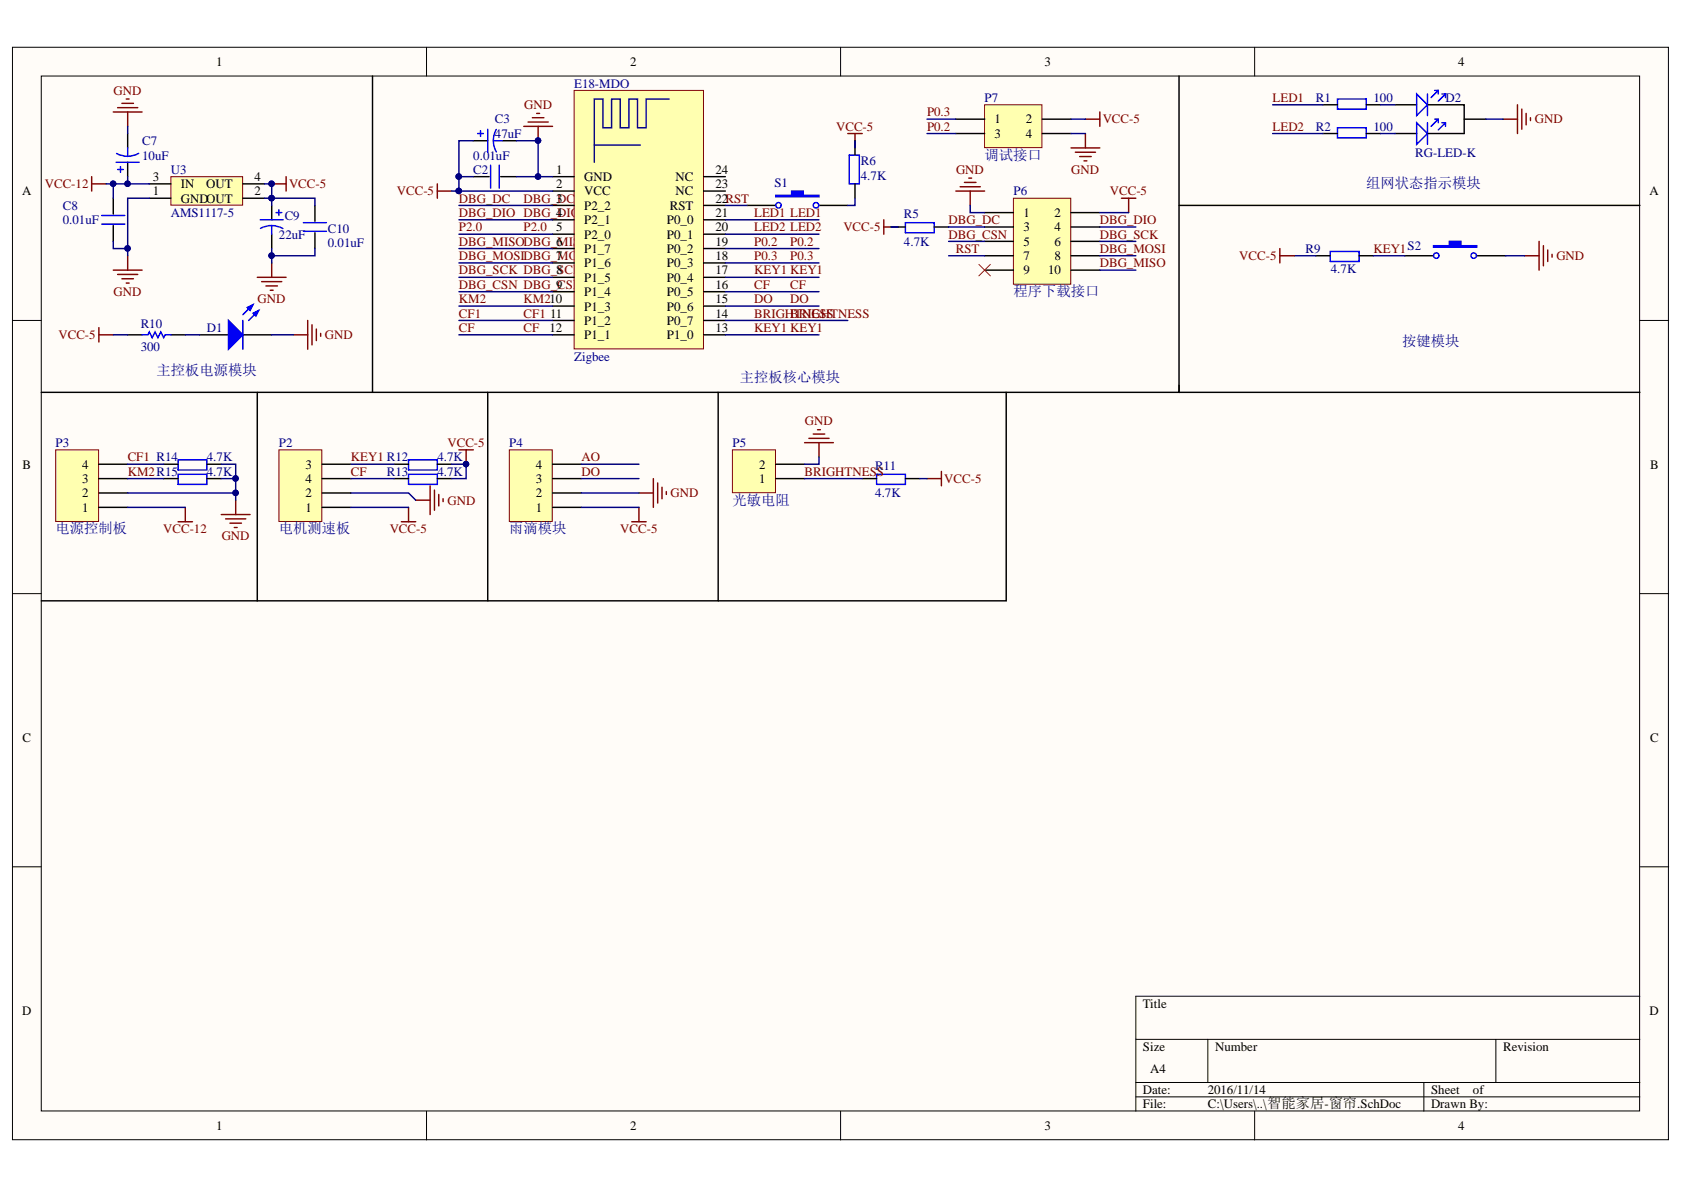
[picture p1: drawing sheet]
<svg xmlns="http://www.w3.org/2000/svg" width="297mm" height="210mm" viewBox="0 0 297 210" stroke-linecap="round" stroke-linejoin="round" font-family="sans-serif">
<defs><g id="words">
<g font-size="2.5" fill="#000080">
<text x="173.7" y="28.1">调试接口</text>
<text x="241" y="33.2">组网状态指示模块</text>
<text x="178.8" y="52.2">程序下载接口</text>
<text x="247.3" y="61.1">按键模块</text>
<text x="27.6" y="66.2">主控板电源模块</text>
<text x="130.5" y="67.4">主控板核心模块</text>
<text x="129.2" y="89">光敏电阻</text>
<text x="9.8" y="94.1">电源控制板</text>
<text x="49.2" y="94.1">电机测速板</text>
<text x="89.8" y="94.1">雨滴模块</text>
</g>
<g font-size="2.3">
<text x="38.1" y="11.6">1</text>
<text x="111.2" y="11.6">2</text>
<text x="184.2" y="11.6">3</text>
<text x="257.2" y="11.6">4</text>
<text x="175.4" y="21.8">1</text>
<text x="180.9" y="21.8">2</text>
<text x="175.4" y="24.3">3</text>
<text x="180.9" y="24.3">4</text>
<text x="3.9" y="34.5">A</text>
<text x="27" y="34.5">1</text>
<text x="27" y="31.9">3</text>
<text x="31.9" y="35.7">GNDOUT</text>
<text x="31.9" y="33.2">IN</text>
<text x="36.4" y="33.2">OUT</text>
<text x="44.9" y="34.5">2</text>
<text x="44.9" y="31.9">4</text>
<text x="98.1" y="30.7">1</text>
<text x="98.1" y="33.2">2</text>
<text x="98.1" y="35.7">3</text>
<text x="103.1" y="31.9">GND</text>
<text x="103.1" y="34.5">VCC</text>
<text x="119.2" y="34.5">NC</text>
<text x="119.2" y="31.9">NC</text>
<text x="126.2" y="33.2">23</text>
<text x="126.2" y="30.7">24</text>
<text x="126.2" y="35.7">22RST</text>
<text x="291" y="34.5">A</text>
<text x="98.1" y="38.3">4</text>
<text x="98.1" y="40.8">5</text>
<text x="103.1" y="37">P2_2</text>
<text x="103.1" y="39.5">P2_1</text>
<text x="117.6" y="39.5">P0_0</text>
<text x="118.2" y="37">RST</text>
<text x="126.2" y="40.8">20</text>
<text x="126.2" y="38.3">21</text>
<text x="180.5" y="38.3">1</text>
<text x="180.5" y="40.8">3</text>
<text x="186" y="38.3">2</text>
<text x="186" y="40.8">4</text>
<text x="98.1" y="43.3">6</text>
<text x="98.1" y="45.9">7</text>
<text x="103.1" y="42.1">P2_0</text>
<text x="103.1" y="44.6">P1_7</text>
<text x="103.1" y="47.1">P1_6</text>
<text x="117.6" y="47.1">P0_3</text>
<text x="117.6" y="44.6">P0_2</text>
<text x="117.6" y="42.1">P0_1</text>
<text x="126.2" y="45.9">18</text>
<text x="126.2" y="43.3">19</text>
<text x="180.5" y="43.3">5</text>
<text x="180.5" y="45.9">7</text>
<text x="186" y="43.3">6</text>
<text x="186" y="45.9">8</text>
<text x="98.1" y="48.4">8</text>
<text x="98.1" y="51">9</text>
<text x="103.1" y="49.7">P1_5</text>
<text x="103.1" y="52.2">P1_4</text>
<text x="117.6" y="52.2">P0_5</text>
<text x="117.6" y="49.7">P0_4</text>
<text x="126.2" y="53.5">15</text>
<text x="126.2" y="51">16</text>
<text x="126.2" y="48.4">17</text>
<text x="180.5" y="48.4">9</text>
<text x="184.9" y="48.4">10</text>
<text x="96.9" y="58.6">12</text>
<text x="97" y="56">11</text>
<text x="103.1" y="54.8">P1_3</text>
<text x="103.1" y="57.3">P1_2</text>
<text x="103.1" y="59.8">P1_1</text>
<text x="117.6" y="59.8">P1_0</text>
<text x="117.6" y="57.3">P0_7</text>
<text x="117.6" y="54.8">P0_6</text>
<text x="126.2" y="58.6">13</text>
<text x="126.2" y="56">14</text>
<text x="4" y="82.7">B</text>
<text x="14.5" y="82.7">4</text>
<text x="53.9" y="82.7">3</text>
<text x="94.5" y="82.7">4</text>
<text x="133.9" y="82.7">2</text>
<text x="291.1" y="82.7">B</text>
<text x="14.5" y="87.7">2</text>
<text x="14.5" y="85.2">3</text>
<text x="53.9" y="87.7">2</text>
<text x="53.9" y="85.2">4</text>
<text x="94.5" y="87.7">2</text>
<text x="94.5" y="85.2">3</text>
<text x="133.9" y="85.2">1</text>
<text x="14.5" y="90.3">1</text>
<text x="53.9" y="90.3">1</text>
<text x="94.5" y="90.3">1</text>
<text x="4" y="130.9">C</text>
<text x="291.1" y="130.9">C</text>
<text x="3.9" y="179">D</text>
<text x="201.6" y="177.7">Title</text>
<text x="291" y="179">D</text>
<text x="201.6" y="185.4">Size</text>
<text x="214.3" y="185.4">Number</text>
<text x="265.1" y="185.4">Revision</text>
<text x="202.9" y="189.2">A4</text>
<text x="201.6" y="193">Date:</text>
<text x="201.6" y="195.5">File:</text>
<text x="213.1" y="193">2016/11/14</text>
<text x="213.1" y="195.5">C:\Users\..\智能家居-窗帘.SchDoc</text>
<text x="252.4" y="193">Sheet</text>
<text x="252.4" y="195.5">Drawn By:</text>
<text x="259.8" y="193">of</text>
<text x="38.1" y="199.3">1</text>
<text x="111.2" y="199.3">2</text>
<text x="184.2" y="199.3">3</text>
<text x="257.2" y="199.3">4</text>
</g>
<g font-size="2.3" fill="#800000">
<text x="20" y="16.7">GND</text>
<text x="224.5" y="18">LED1</text>
<text x="92.5" y="19.2">GND</text>
<text x="147.5" y="23">VCC-5</text>
<text x="163.5" y="23">P0.2</text>
<text x="163.5" y="20.5">P0.3</text>
<text x="194.5" y="21.8">VCC-5</text>
<text x="224.5" y="23">LED2</text>
<text x="270.7" y="21.8">GND</text>
<text x="7.9" y="33.2">VCC-12</text>
<text x="51" y="33.2">VCC-5</text>
<text x="70" y="34.5">VCC-5</text>
<text x="81" y="35.7">DBG_DC</text>
<text x="92.4" y="35.7">DBG_DC</text>
<text x="168.6" y="30.7">GND</text>
<text x="189" y="30.7">GND</text>
<text x="195.8" y="34.5">VCC-5</text>
<text x="81" y="40.8">P2.0</text>
<text x="81" y="38.3">DBG_DIO DBG_DIO</text>
<text x="92.4" y="40.8">P2.0</text>
<text x="133" y="38.3">LED1 LED1</text>
<text x="133" y="40.8">LED2 LED2</text>
<text x="148.8" y="40.8">VCC-5</text>
<text x="167.3" y="39.5">DBG_DC</text>
<text x="194" y="39.5">DBG_DIO</text>
<text x="81" y="43.3">DBG_MISODBG_MISO</text>
<text x="81" y="45.9">DBG_MOSIDBG_MOSI</text>
<text x="133" y="43.3">P0.2</text>
<text x="133" y="45.9">P0.3</text>
<text x="139.4" y="45.9">P0.3</text>
<text x="139.4" y="43.3">P0.2</text>
<text x="167.3" y="42.1">DBG_CSN</text>
<text x="168.6" y="44.6">RST</text>
<text x="194" y="44.6">DBG_MOSI</text>
<text x="194" y="47.1">DBG_MISO</text>
<text x="194" y="42.1">DBG_SCK</text>
<text x="218.6" y="45.9">VCC-5</text>
<text x="242.3" y="44.6">KEY1S2</text>
<text x="274.5" y="45.9">GND</text>
<text x="20" y="52.2">GND</text>
<text x="45.4" y="53.5">GND</text>
<text x="81" y="48.4">DBG_SCK DBG_SCK</text>
<text x="81" y="51">DBG_CSN DBG_CSN</text>
<text x="81" y="53.5">KM2</text>
<text x="92.4" y="53.5">KM210</text>
<text x="133" y="48.4">KEY1 KEY1</text>
<text x="133" y="51">CF</text>
<text x="133" y="53.5">DO</text>
<text x="139.4" y="53.5">DO</text>
<text x="139.4" y="51">CF</text>
<text x="10.3" y="59.8">VCC-5</text>
<text x="57.3" y="59.8">GND</text>
<text x="81" y="56">CF1</text>
<text x="81" y="58.6">CF</text>
<text x="92.4" y="56">CF1</text>
<text x="92.4" y="58.6">CF</text>
<text x="133" y="58.6">KEY1 KEY1</text>
<text x="133" y="56">BRIGHTNESS</text>
<text x="139.4" y="56">BRIGHTNESS</text>
<text x="142" y="75">GND</text>
<text x="22.5" y="81.4">CF1 R14</text>
<text x="22.5" y="83.9">KM2R15</text>
<text x="61.9" y="81.4">KEY1 R12</text>
<text x="61.9" y="83.9">CF</text>
<text x="78.9" y="78.9">VCC-5</text>
<text x="102.6" y="81.4">AO</text>
<text x="102.6" y="83.9">DO</text>
<text x="141.9" y="83.9">BRIGHTNESS</text>
<text x="78.9" y="89">GND</text>
<text x="118.3" y="87.7">GND</text>
<text x="166.6" y="85.2">VCC-5</text>
<text x="28.8" y="94.1">VCC-12</text>
<text x="39.1" y="95.3">GND</text>
<text x="68.7" y="94.1">VCC-5</text>
<text x="109.4" y="94.1">VCC-5</text>
</g>
<g font-size="2.3" fill="#000080">
<text x="101.3" y="15.4">E18-MDO</text>
<text x="173.7" y="18">P7</text>
<text x="232.1" y="18">R1</text>
<text x="242.3" y="18">100</text>
<text x="254.9" y="18">D2</text>
<text x="87.3" y="21.8">C3</text>
<text x="232.1" y="23">R2</text>
<text x="242.3" y="23">100</text>
<text x="25.1" y="28.1">10uF</text>
<text x="25.1" y="25.6">C7</text>
<text x="83.5" y="28.1">0.01uF</text>
<text x="87.3" y="24.3">47uF</text>
<text x="151.8" y="29.2">R6</text>
<text x="249.6" y="27.8">RG-LED-K</text>
<text x="30.1" y="30.7">U3</text>
<text x="83.5" y="30.7">C2</text>
<text x="136.6" y="33">S1</text>
<text x="151.8" y="31.7">4.7K</text>
<text x="178.8" y="34.5">P6</text>
<text x="11.1" y="37">C8</text>
<text x="11.1" y="39.5">0.01uF</text>
<text x="30.1" y="38.3">AMS1117-5</text>
<text x="50.2" y="38.8">C9</text>
<text x="57.8" y="41.1">C10</text>
<text x="159.5" y="38.5">R5</text>
<text x="49.2" y="42.1">22uF</text>
<text x="57.8" y="43.6">0.01uF</text>
<text x="159.5" y="43.3">4.7K</text>
<text x="230.3" y="44.6">R9</text>
<text x="234.7" y="48.1">4.7K</text>
<text x="24.8" y="57.8">R10</text>
<text x="36.5" y="58.6">D1</text>
<text x="24.8" y="61.9">300</text>
<text x="101.3" y="63.6">Zigbee</text>
<text x="9.8" y="78.9">P3</text>
<text x="36.5" y="81.4">4.7K</text>
<text x="36.5" y="83.9">4.7K</text>
<text x="49.2" y="78.9">P2</text>
<text x="68.2" y="83.9">R13</text>
<text x="77.1" y="81.4">4.7K</text>
<text x="77.1" y="83.9">4.7K</text>
<text x="89.8" y="78.9">P4</text>
<text x="129.2" y="78.9">P5</text>
<text x="154.4" y="82.9">R11</text>
<text x="154.4" y="87.7">4.7K</text>
</g>
</g></defs>
<g fill="#fffcf8" stroke="#000" stroke-width=".18">
<path d="M2.2 8.3h292.1v192.7h-292.1z"/>
<path d="M7.3 13.4h281.9v182.6h-281.9z"/>
</g>
<g fill="none" stroke="#000" stroke-width=".18">
<path d="M75.2 8.3v5.1M148.3 8.3v5.1M221.3 8.3v5.1M2.2 56.5h5.1M289.3 56.5h5M2.2 104.7h5.1M289.3 104.7h5M2.2 152.9h5.1M289.3 152.9h5M289.3 175.7h-89v20.3M75.2 196v5.1M148.3 196v5.1"/>
<path d="M200.3 183.3h89M200.3 190.9h89M200.3 193.5h89M213 183.3v7.6M221.3 196v5.1M251.2 190.9v5.1M263.9 183.3v7.6"/>
</g>
<path d="M86.5 29.1v4.1M88.1 29.1v4.1" fill="none" stroke="#00f" stroke-width=".25"/>
<path d="M83.5 31.2h2.8M88.3 31.2h2.8" fill="none" stroke="#000" stroke-width=".25"/>
<path d="M101.3 15.9h22.8v45.6h-22.8z" fill="#ffffb0" stroke="#800000" stroke-width=".18"/>
<path d="M118 17.5h-4v5h-1.5v-5h-1.6v5h-1.5v-5h-1.5v5h-1.5v-5h-1.6v11.1M104.8 25.6h8.2" fill="none" stroke="#0c0087" stroke-width=".25"/>
<g fill="none" stroke="#000" stroke-width=".25">
<path d="M83.5 24.8h2.5M88.6 24.8h2.5M97.5 31.2h3.8M97.5 33.7h3.8M97.5 36.2h3.8M97.5 38.8h3.8M124.1 31.2h3.8M124.1 33.7h3.8M124.1 36.2h3.8M124.1 38.8h3.8M97.5 41.3h3.8M97.5 43.8h3.8"/>
<path d="M97.5 46.4h3.8M97.5 48.9h3.8M97.5 51.5h3.8M97.5 54h3.8M97.5 56.5h3.8M97.5 59.1h3.8M124.1 41.3h3.8M124.1 43.8h3.8M124.1 46.4h3.8M124.1 48.9h3.8M124.1 51.5h3.8M124.1 54h3.8"/>
<path d="M124.1 56.5h3.8M124.1 59.1h3.8"/>
</g>
<path d="M84.3 23.6h1M84.8 23v1.1M86 22.8v4.1M87 24.8h1.6M87.5 22.8a4 4 0 0 0 .1 4" fill="none" stroke="#00f" stroke-width=".25"/>
<path d="M178.8 35h10.1v15.1h-10.1z" fill="#ffffb0" stroke="#800000" stroke-width=".18"/>
<path d="M173.7 37.5h5.1M188.9 37.5h5.1M157.2 40h2.5M164.8 40h2.5M173.7 40h5.1M173.7 42.6h5.1M173.7 45.1h5.1M173.7 47.6h5.1M188.9 40h5.1M188.9 42.6h5.1M188.9 45.1h5.1M188.9 47.6h5.1" fill="none" stroke="#000" stroke-width=".25"/>
<path d="M155.9 38.8v2.5M168.6 33.7h5.1M169.4 32.9h3.5M170.1 32.2h2M170.9 31.4h.5M171.1 33.7v2.5M197.8 35h2.5M199.1 35v2.5M155.9 40h2.5" fill="none" stroke="#800000" stroke-width=".25"/>
<path d="M159.7 39.3h5.1v1.8h-5.1z" fill="none" stroke="#00f" stroke-width=".25"/>
<path d="M173.7 18.5h10.1v7.5h-10.1z" fill="#ffffb0" stroke="#800000" stroke-width=".18"/>
<path d="M131.8 36.2h5M144.5 36.2h5M168.6 21h5.1M168.6 23.6h5.1M183.8 21h5.1M183.8 23.6h5.1" fill="none" stroke="#000" stroke-width=".25"/>
<path d="M136.8 34.5h2.8v-.8h2.1v.8h2.8v.2h-7.7z" fill-rule="evenodd" fill="#00f"/>
<g fill="none" stroke="#00f" stroke-width=".25">
<path d="M136.8 34.5h2.8v-.8h2.1v.8h2.8v.2h-7.7zM149.8 27.4h1.8v5h-1.8zM25.1 59.1h1l.2-.5 .5 1 .5-1 .6 1 .5-1 .5 1 .2-.5h1"/>
<circle cx="137.3" cy="36.2" r=".48"/>
<circle cx="143.9" cy="36.2" r=".48"/>
</g>
<path d="M150.8 24.8v2.6M150.8 32.4v2.6M22.5 59.1h2.6M30.1 59.1h2.6M35.2 59.1h5.1M42.8 59.1h5.1" fill="none" stroke="#000" stroke-width=".25"/>
<path d="M77.1 32.4v2.6M77.1 33.7h2.6M92.4 22.3h5.1M93.1 21.5h3.6M93.9 20.8h2M94.7 20h.5M94.9 22.3v2.5M149.5 23.6h2.6M150.8 23.6v2.5" fill="none" stroke="#800000" stroke-width=".25"/>
<circle cx="94.9" cy="24.8" r=".48" fill="#000080" stroke="#000080" stroke-width=".18"/>
<path d="M40.3 56.5l2.5 2.6-2.5 2.5z" fill="#00f"/>
<path d="M40.3 56.5l2.5 2.6-2.5 2.5zM44.6 53.7l-1.8 1.8M45.6 54.7l-1.7 1.8" fill="none" stroke="#00f" stroke-width=".25"/>
<path d="M44.6 55.3l1-.6-.5 1.1z" fill="#00f"/>
<path d="M44.6 55.3l1-.6-.5 1.1z" fill="none" stroke="#00f" stroke-width=".25"/>
<path d="M43.6 54.2l1-.5-.5 1z" fill="#00f"/>
<g fill="none" stroke="#00f" stroke-width=".25">
<path d="M235.9 17.5h5.1v1.7h-5.1zM249.9 16.6l1.9 1.9-1.9 1.9zM251.8 16.6v3.8M253.1 15.9h.6v.7M253.7 15.9l-1.3 1.3M254.3 16.6h.7M255 16.6v.6M255 16.6l-1.3 1.2M235.9 22.5h5.1v1.8h-5.1zM249.9 21.7l1.9 1.9-1.9 1.9zM251.8 21.7v3.8M253.1 21h.6v.7"/>
<path d="M253.7 21l-1.3 1.3M254.3 21.7h.7M255 21.7l-1.3 1.2M255 21.7v.6M42.8 56.5v5.1M43.6 54.2l1-.5-.5 1z"/>
</g>
<g fill="none" stroke="#800000" stroke-width=".25">
<path d="M194 19.8v2.5M267.7 18.5v5.1M268.4 19.2v3.6M188.9 26.1h5.1M189.7 26.9h3.5M190.4 27.6h2.1M191.2 28.4h.5M191.5 21h2.5M191.5 23.6v2.5M265.1 21h2.6M269.2 20v2M270 20.8v.5"/>
<path d="M17.4 57.8v2.5M17.4 59.1h2.6M51.7 59.1h2.6M54.3 56.5v5.1M55 57.3v3.5M55.8 58v2.1M56.6 58.8v.5"/>
</g>
<path d="M65.7 13.4v55.8h142.3v-55.8M233.4 18.5h2.5M241 18.5h2.5M246.1 18.5h3.8M251.9 18.5h6.4v5.1h-6.4M208 36.2h81.3M233.4 23.6h2.5M241 23.6h2.5M246.1 23.6h3.8M258.3 21h3.8M208 67.9v1.3" fill="none" stroke="#000" stroke-width=".25"/>
<path d="M172.7 46.6l2 2.1M174.7 46.6l-2 2.1" fill="none" stroke="#f00" stroke-width=".18"/>
<path d="M49.2 79.3h7.6v12.7h-7.6z" fill="#ffffb0" stroke="#800000" stroke-width=".18"/>
<path d="M56.8 89.5h5.1M56.8 87h5.1M56.8 84.4h5.1M56.8 81.9h5.1" fill="none" stroke="#000" stroke-width=".25"/>
<path d="M9.8 79.3h7.6v12.7h-7.6z" fill="#ffffb0" stroke="#800000" stroke-width=".18"/>
<path d="M17.4 89.5h5.1M17.4 87h5.1M17.4 84.4h5.1M17.4 81.9h5.1" fill="none" stroke="#000" stroke-width=".25"/>
<path d="M30.1 31.2h12.7v5h-12.7z" fill="#ffffb0" stroke="#800000" stroke-width=".18"/>
<g fill="none" stroke="#000" stroke-width=".25">
<path d="M20 35v2.8M20 39.8v2.8M22.5 23.6v2.5M22.5 28.6v2.6M26.3 35h3.8M26.3 32.4h3.8M42.8 35h3.9M42.8 32.4h3.9M47.9 36.2v2.6M55.5 36.2v2.8M47.9 41.3v2.5M55.5 41.1v2.7"/>
<path d="M247.8 45.1h5.1M260.5 45.1h5.1M7.3 69.2h58.4M45.4 69.2v36.8M86 69.2v36.8h-40.6M7.3 106h38.1"/>
</g>
<g fill="none" stroke="#00f" stroke-width=".25">
<path d="M17.9 39.5h4.1M17.9 38h4.1M20.5 28.6h4.1M20.7 29.9h1.1M21.3 29.4v1M22.5 26.1v1.5M24.5 27a4 4 0 0 1-3.9 .1M45.9 38.8h4.1M47.9 39.8l1.2 .2 .8 .3M47.9 39.8l-.8 .1-1.2 .4M47.9 39.8v1.5M48.7 37.5h1"/>
<path d="M49.2 37v1M53.5 39.3h4.1M53.5 40.8h4.1"/>
</g>
<g fill="none" stroke="#800000" stroke-width=".25">
<path d="M20 19.8h5.1M20.7 19h3.6M21.5 18.2h2M22.3 17.5h.5M22.5 19.8v2.5M16.2 32.4h2.5M16.2 31.2v2.5M47.9 32.4h2.6M50.5 31.2v2.5M20 47.6h5.1M20.7 48.4h3.6M21.5 49.2h2"/>
<path d="M22.3 49.9h.5M22.5 45.1v2.5M45.4 48.9h5.1M46.1 49.7h3.6M46.9 50.4h2M47.7 51.2h.5M47.9 46.4v2.5M31.4 92h2.6M32.7 89.5v2.5M70.8 92h2.5M72.1 89.5v2.5M73.3 88.2h2.6"/>
<path d="M75.9 85.7v5.1M76.6 86.5v3.5M77.4 87.2v2M78.2 88v.5"/>
</g>
<circle cx="47.9" cy="32.4" r=".48" fill="#000080" stroke="#000080" stroke-width=".18"/>
<path d="M252.9 43.3h2.8v-.7h2v.7h2.8v.3h-7.6z" fill-rule="evenodd" fill="#00f"/>
<g fill="none" stroke="#00f" stroke-width=".25">
<path d="M234.6 44.4h5.1v1.7h-5.1zM252.9 43.3h2.8v-.7h2v.7h2.8v.3h-7.6z"/>
<circle cx="253.3" cy="45.1" r=".48"/>
<circle cx="259.9" cy="45.1" r=".48"/>
</g>
<path d="M232.1 45.1h2.5M239.7 45.1h2.6M208 69.2h81.3" fill="none" stroke="#000" stroke-width=".25"/>
<path d="M89.8 79.3h7.6v12.7h-7.6z" fill="#ffffb0" stroke="#800000" stroke-width=".18"/>
<path d="M126.7 69.2v36.8h-40.7M97.5 89.5h5M97.5 87h5M97.5 84.4h5M97.5 81.9h5" fill="none" stroke="#000" stroke-width=".25"/>
<path d="M111.4 92h2.6M112.7 87h2.5M112.7 89.5v2.5M115.2 84.4v5.1M116 85.2v3.5M116.8 85.9v2.1M117.5 86.7v.5" fill="none" stroke="#800000" stroke-width=".25"/>
<path d="M129.2 79.3h7.6v7.6h-7.6z" fill="#ffffb0" stroke="#800000" stroke-width=".18"/>
<g fill="none" stroke="#000" stroke-width=".25">
<path d="M177.5 69.2v36.8h-50.8M28.9 84.4h2.5M28.9 81.9h2.5M36.5 84.4h2.5M36.5 81.9h2.5M69.5 84.4h2.6M69.5 81.9h2.6M77.1 84.4h2.6M77.1 81.9h2.6M136.8 84.4h5.1M136.8 81.9h5.1M152.1 84.4h2.5"/>
<path d="M159.7 84.4h2.5"/>
</g>
<g fill="none" stroke="#800000" stroke-width=".25">
<path d="M225.8 43.8v2.6M225.8 45.1h2.5M268.9 45.1h2.6M271.5 42.6v5M272.2 43.3v3.6M273 44.1v2M273.8 44.9v.5M80.9 79.3h2.6M82.2 79.3v2.6M141.9 78.1h5.1M142.7 77.3h3.5M143.4 76.6h2.1"/>
<path d="M144.2 75.8h.5M144.5 78.1v2.5M39 90.8h5.1M39.8 91.5h3.6M40.6 92.3h2M41.3 93h.5M41.6 88.2v2.6M163.5 84.4h2.6M166.1 83.2v2.5"/>
</g>
<path d="M31.4 81.1h5.1v1.8h-5.1zM31.4 83.7h5.1v1.7h-5.1zM72.1 81.1h5v1.8h-5zM72.1 83.7h5v1.7h-5zM154.6 83.7h5.1v1.7h-5.1z" fill="none" stroke="#00f" stroke-width=".25"/>
<g fill="#000080" stroke="#000080" stroke-width=".18">
<circle cx="82.2" cy="81.9" r=".48"/>
<circle cx="80.9" cy="31.1" r=".49"/>
<circle cx="80.9" cy="33.7" r=".49"/>
<circle cx="94.9" cy="31.1" r=".48"/>
<circle cx="94.9" cy="24.8" r=".48"/>
<circle cx="41.5" cy="86.9" r=".48"/>
<circle cx="22.5" cy="43.8" r=".48"/>
<circle cx="47.9" cy="45.1" r=".48"/>
<circle cx="22.5" cy="32.4" r=".48"/>
<circle cx="20" cy="32.4" r=".48"/>
<circle cx="47.9" cy="34.9" r=".48"/>
<circle cx="47.9" cy="32.4" r=".48"/>
<circle cx="41.5" cy="84.4" r=".48"/>
</g>
<g fill="none" stroke="#000080" stroke-width=".25">
<path d="M224.5 18.5h8.9M243.5 18.5h2.6M18.7 32.4h3.8M20 32.4v2.6M22.5 31.2v1.2h3.8M22.5 22.3v1.3M26.3 35h-3.8v10.1M46.7 35h8.8v1.2M46.7 32.4h1.2v3.8M79.7 33.7h17.8M80.9 38.8h16.6M80.9 36.2h16.6"/>
<path d="M83.5 31.2h-2.6v2.5M83.5 24.8h-2.6v6.4M91.1 24.8h3.8v6.4M91.1 31.2h6.4M127.9 38.8h16.6M127.9 36.2h3.9M150.8 35v1.2h-1.3M150.8 24.8v1.3M163.5 21h5.1M163.5 23.6h5.1M171.1 36.2v1.3h2.6M188.9 21h2.6"/>
<path d="M188.9 23.6h2.6M194 37.5h5.1M224.5 23.6h8.9M243.5 23.6h2.6M262.1 21h3M20 42.6v1.2h2.5M20 59.1h2.5M32.7 59.1h2.5M47.9 43.8v2.6M47.9 59.1h3.8M55.5 43.8v1.3h-7.6M80.9 59.1h16.6"/>
<path d="M80.9 46.4h16.6M80.9 51.5h16.6M80.9 54h16.6M80.9 56.5h16.6M80.9 41.3h16.6M80.9 43.8h16.6M80.9 48.9h16.6M127.9 59.1h16.6M127.9 46.4h16.6M127.9 51.5h16.6M127.9 54h16.6M127.9 56.5h21.6"/>
<path d="M127.9 41.3h16.6M127.9 43.8h16.6M127.9 48.9h16.6M157.2 40h1.2M167.3 40h6.4M167.3 42.6h6.4M167.3 45.1h6.4M194 40h6.3M194 42.6h6.3M194 45.1h6.3M194 47.6h6.3M228.3 45.1h3.8"/>
<path d="M242.3 45.1h5.5M265.6 45.1h3.3M22.5 89.5h10.2M22.5 87h19.1M22.5 84.4h6.4M22.5 81.9h6.4M39 81.9h2.6v2.5h-2.6M41.6 84.4v3.8M61.9 87h10.2l1.2 1.2M61.9 89.5h10.2M61.9 84.4h7.6M61.9 81.9h7.6"/>
<path d="M79.7 81.9h2.5v2.5h-2.5M102.5 89.5h10.2M102.5 87h10.2M102.5 84.4h10.2M102.5 81.9h10.2M141.9 84.4h10.2M144.5 80.6v1.3h-2.6M162.2 84.4h1.3"/>
</g>
<use href="#words"/>
</svg>
